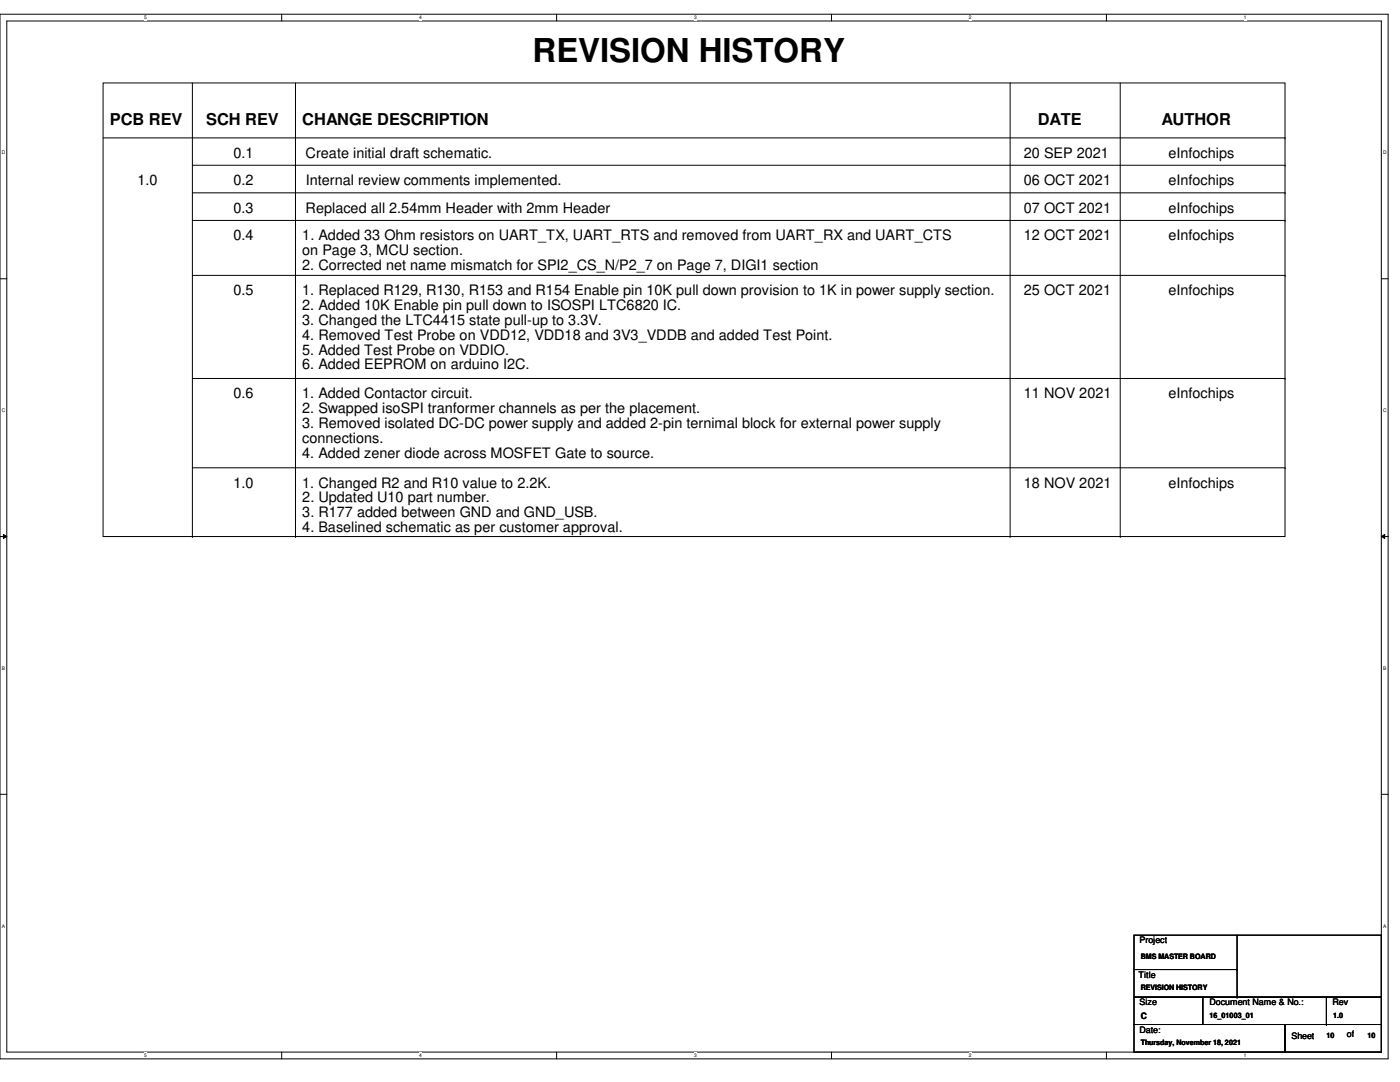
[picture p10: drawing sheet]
<svg xmlns="http://www.w3.org/2000/svg" width="279mm" height="216mm" viewBox="0 0 279 216" stroke-linecap="round" stroke-linejoin="round" font-family="sans-serif">
<defs><g id="words">
<text font-size="6.6" x="106.3" y="12.4">REVISION HISTORY</text>
<g font-size="3.3">
<text x="21.9" y="25">PCB REV</text>
<text x="41.1" y="25">SCH REV</text>
<text x="60.3" y="25">CHANGE DESCRIPTION</text>
<text x="207.1" y="25">DATE</text>
<text x="231.8" y="25">AUTHOR</text>
</g>
<g font-size="2.9">
<text x="46.6" y="31.5">0.1</text>
<text x="61" y="31.5">Create initial draft schematic.</text>
<text x="204.3" y="31.5">20 SEP 2021</text>
<text x="233.2" y="31.5">eInfochips</text>
<text x="27.4" y="37">1.0</text>
<text x="46.6" y="37">0.2</text>
<text x="61" y="37">Internal review comments implemented.</text>
<text x="204.3" y="37">06 OCT 2021</text>
<text x="233.2" y="37">eInfochips</text>
<text x="46.6" y="42.4">0.3</text>
<text x="46.6" y="47.9">0.4</text>
<text x="60.3" y="47.9">1. Added 33 Ohm resistors on UART_TX, UART_RTS and removed from UART_RX and UART_CTS</text>
<text x="61" y="42.4">Replaced all 2.54mm Header with 2mm Header</text>
<text x="204.3" y="47.9">12 OCT 2021</text>
<text x="204.3" y="42.4">07 OCT 2021</text>
<text x="233.2" y="47.9">eInfochips</text>
<text x="233.2" y="42.4">eInfochips</text>
<text x="60.3" y="50.9">on Page 3, MCU section.</text>
<text x="60.3" y="53.8">2. Corrected net name mismatch for SPI2_CS_N/P2_7 on Page 7, DIGI1 section</text>
<text x="46.6" y="58.9">0.5</text>
<text x="60.3" y="58.9">1. Replaced R129, R130, R153 and R154 Enable pin 10K pull down provision to 1K in power supply section.</text>
<text x="204.3" y="58.9">25 OCT 2021</text>
<text x="233.2" y="58.9">eInfochips</text>
<text x="60.3" y="61.8">2. Added 10K Enable pin pull down to ISOSPI LTC6820 IC.</text>
<text x="60.3" y="64.8">3. Changed the LTC4415 state pull-up to 3.3V.</text>
<text x="60.3" y="67.8">4. Removed Test Probe on VDD12, VDD18 and 3V3_VDDB and added Test Point.</text>
<text x="60.3" y="70.7">5. Added Test Probe on VDDIO.</text>
<text x="60.3" y="73.7">6. Added EEPROM on arduino I2C.</text>
<text x="46.6" y="79.5">0.6</text>
<text x="60.3" y="79.5">1. Added Contactor circuit.</text>
<text x="60.3" y="82.4">2. Swapped isoSPI tranformer channels as per the placement.</text>
<text x="204.3" y="79.5">11 NOV 2021</text>
<text x="233.2" y="79.5">eInfochips</text>
<text x="60.3" y="85.4">3. Removed isolated DC-DC power supply and added 2-pin ternimal block for external power supply</text>
<text x="60.3" y="88.3">connections.</text>
<text x="60.3" y="91.3">4. Added zener diode across MOSFET Gate to source.</text>
<text x="46.6" y="97.3">1.0</text>
<text x="60.3" y="97.3">1. Changed R2 and R10 value to 2.2K.</text>
<text x="60.3" y="100.2">2. Updated U10 part number.</text>
<text x="204.3" y="97.3">18 NOV 2021</text>
<text x="233.2" y="97.3">eInfochips</text>
<text x="60.3" y="103.2">3. R177 added between GND and GND_USB.</text>
<text x="60.3" y="106.2">4. Baselined schematic as per customer approval.</text>
</g>
<g font-size="1.8">
<text x="227.4" y="188.2">Project</text>
<text x="227.2" y="195.1">Title</text>
<text x="227.4" y="200.6">Size</text>
<text x="227.7" y="203.4">C</text>
<text x="241.4" y="200.6">Document Name &amp; No.:</text>
<text x="265.9" y="200.4">Rev</text>
<text x="227.4" y="206">Date:</text>
<text x="257.7" y="207.3">Sheet</text>
<text x="268.8" y="207">of</text>
</g>
<g font-size="1.5">
<text x="227.7" y="191.4">BMS MASTER BOARD</text>
<text x="227.7" y="197.6">REVISION HISTORY</text>
<text x="241.4" y="203.1">16_01003_01</text>
<text x="266.1" y="203.1">1.0</text>
<text x="227.7" y="208.5">Thursday, November 18, 2021</text>
<text x="264.7" y="207.2">10</text>
<text x="272.9" y="207.2">10</text>
</g>
<g font-size="1">
<text x="28.8" y="3.9">5</text>
<text x="83.7" y="3.9">4</text>
<text x="138.5" y="3.9">3</text>
<text x="193.4" y="3.9">2</text>
<text x="248.2" y="3.9">1</text>
<text x=".3" y="30.8">D</text>
<text x="276" y="30.8">D</text>
<text x=".3" y="82.2">C</text>
<text x="276" y="82.2">C</text>
<text x=".3" y="133.6">B</text>
<text x="276" y="133.6">B</text>
<text x=".3" y="185.1">A</text>
<text x="276" y="185.1">A</text>
<text x="28.8" y="210.9">5</text>
<text x="83.7" y="210.9">4</text>
<text x="138.5" y="210.9">3</text>
<text x="193.4" y="210.9">2</text>
<text x="248.2" y="210.9">1</text>
</g>
</g></defs>
<path d="M0 2.8h277v208.5h-277zM1.4 4.2h274.3v205.7h-274.3z" fill="none" stroke="#000" stroke-width=".2"/>
<g fill="#fff">
<path d="M28.8 3h.5v1.1h-.5z"/>
<path d="M28.8 210.1h.5v1.1h-.5z"/>
</g>
<path d="M56.2 2.8v1.4M56.2 209.9v1.4" fill="none" stroke="#000" stroke-width=".2"/>
<g fill="#fff">
<path d="M83.7 3h.5v1.1h-.5z"/>
<path d="M83.7 210.1h.5v1.1h-.5z"/>
</g>
<path d="M111.1 2.8v1.4M111.1 209.9v1.4" fill="none" stroke="#000" stroke-width=".2"/>
<g fill="#fff">
<path d="M138.5 3h.6v1.1h-.6z"/>
<path d="M138.5 210.1h.6v1.1h-.6z"/>
</g>
<path d="M165.9 2.8v1.4M165.9 209.9v1.4" fill="none" stroke="#000" stroke-width=".2"/>
<g fill="#fff">
<path d="M193.4 3h.5v1.1h-.5z"/>
<path d="M193.4 210.1h.5v1.1h-.5z"/>
</g>
<path d="M220.8 2.8v1.4M220.8 209.9v1.4" fill="none" stroke="#000" stroke-width=".2"/>
<g fill="#fff">
<path d="M248.2 3h.6v1.1h-.6z"/>
<path d="M248.2 210.1h.6v1.1h-.6z"/>
<path d="M.3 29.9h.8v1.1h-.8z"/>
<path d="M276 29.9h.7v1.1h-.7z"/>
<path d="M.3 81.3h.8v1.1h-.8z"/>
<path d="M276 81.3h.7v1.1h-.7z"/>
</g>
<path d="M0 55.6h1.4M275.7 55.6h1.3" fill="none" stroke="#000" stroke-width=".2"/>
<g fill="#fff">
<path d="M.3 132.8h.7v1.1h-.7z"/>
<path d="M276 132.8h.6v1.1h-.6z"/>
</g>
<path d="M0 107.1h1.4M.7 106.6l.7 .5-.7 .3zM275.7 107.1l.7-.5v.8zM275.7 107.1h1.3" fill="none" stroke="#000" stroke-width=".2"/>
<path d="M.7 106.6l.7 .5-.7 .3zM275.7 107.1l.7-.5v.8z" fill="#000"/>
<g fill="#fff">
<path d="M.3 184.2h.7v1.1h-.7z"/>
<path d="M276 184.2h.6v1.1h-.6z"/>
</g>
<g fill="none" stroke="#000" stroke-width=".2">
<path d="M20.6 16.6h235.9v90.5h-235.9zM38.4 16.6v90.5M59 16.6v90.5M201.6 16.6v90.5M223.6 16.6v90.5M20.6 27.5h235.9M38.4 38.5h218.1M38.4 33h218.1M256.5 38.5h.1M256.5 33h.1M256.5 27.5h.1M38.4 44h218.1"/>
<path d="M38.4 54.9h218.1M256.5 44h.1M256.5 54.9h.1M38.4 75.5h218.1M256.5 75.5h.1M38.4 93.3h218.1M256.5 93.3h.1M38.4 107.1h.1M59 107.1h.1M201.6 107.1h.1M223.6 107.1h.1M0 158.5h1.4"/>
<path d="M275.7 158.5h1.3M226.3 186.6h49.4v12.4h-49.4zM226.3 199h13.7v5.4h-13.7zM226.3 193.5h20.6M240 199h35.7v5.4h-35.7zM246.9 199h.1M246.9 193.5h.1M246.9 186.6v12.4M264.7 199v5.4M226.3 204.4h30.2v5.5h-30.2zM256.5 204.4h19.2v5.5h-19.2zM264.7 204.4h.1"/>
</g>
<use href="#words"/>
</svg>
